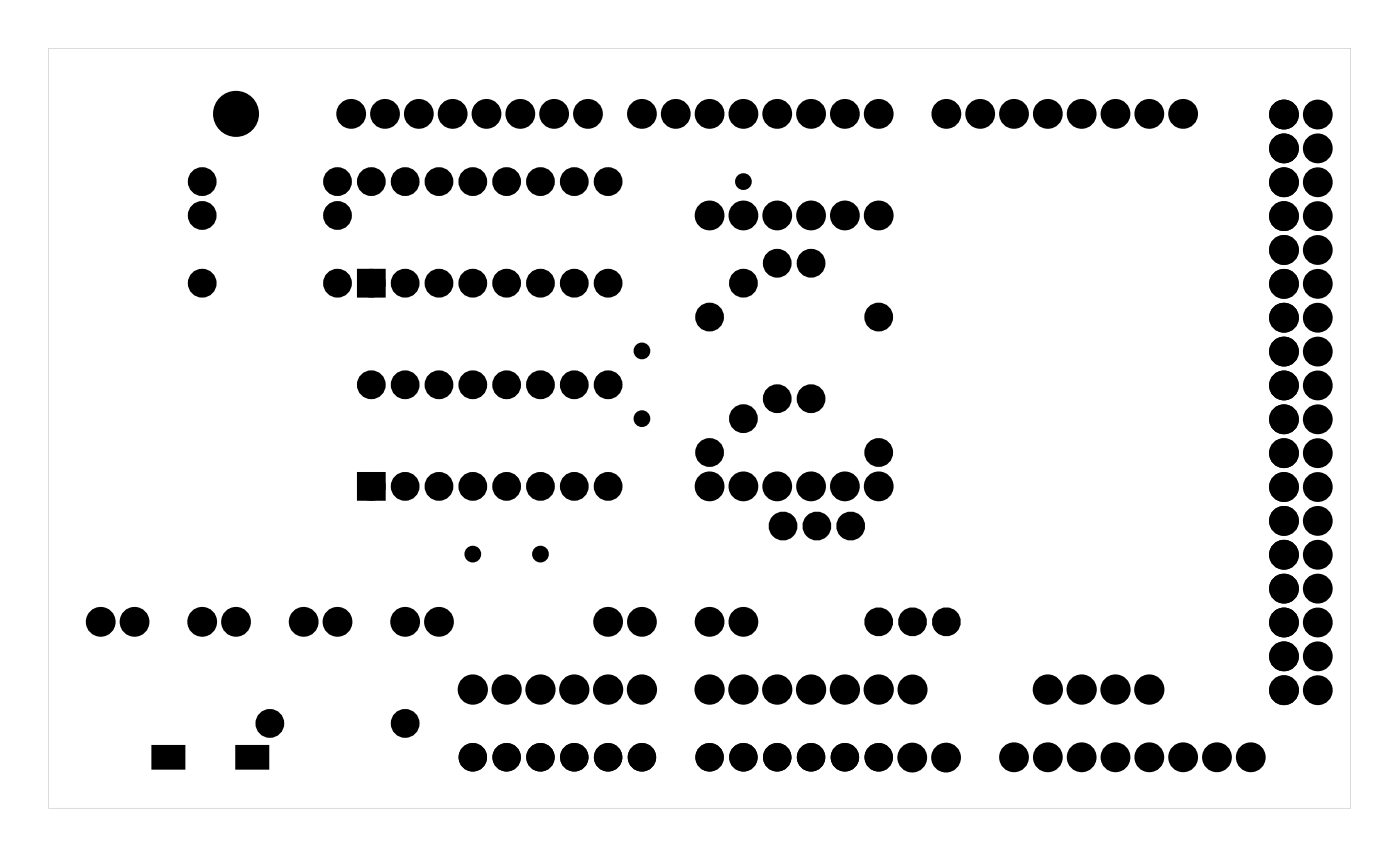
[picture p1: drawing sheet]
<svg xmlns="http://www.w3.org/2000/svg" width="105mm" height="64mm" viewBox="0 0 105 64" stroke-linecap="round" stroke-linejoin="round" font-family="sans-serif">
<g fill="#000">
<path d="M27.2 35.8h1.4v1.4h-1.4zM27.2 20.5h1.4v1.4h-1.4zM11.5 56h2.3v1.6h-2.3zM17.8 56h2.3v1.6h-2.3z"/>
<path d="M3.6 3.6h97.8v57h-97.8zM3.6 3.6v57h97.8v-57z"/>
</g>
<g fill="#000">
<circle cx="15.2" cy="13.6" r=".7"/>
<circle cx="15.2" cy="16.2" r=".7"/>
<circle cx="17.7" cy="8.5" r="1.6"/>
<circle cx="25.3" cy="13.6" r=".7"/>
<circle cx="25.3" cy="16.2" r=".7"/>
<circle cx="26.4" cy="8.5" r=".74"/>
<circle cx="27.9" cy="13.6" r=".7"/>
<circle cx="28.9" cy="8.5" r=".74"/>
<circle cx="30.4" cy="13.6" r=".7"/>
<circle cx="31.5" cy="8.5" r=".74"/>
<circle cx="33" cy="13.6" r=".7"/>
<circle cx="34" cy="8.5" r=".74"/>
<circle cx="35.5" cy="13.6" r=".7"/>
<circle cx="36.5" cy="8.5" r=".74"/>
<circle cx="38" cy="13.6" r=".7"/>
<circle cx="39.1" cy="8.5" r=".74"/>
<circle cx="40.6" cy="13.6" r=".7"/>
<circle cx="41.6" cy="8.5" r=".74"/>
<circle cx="43.1" cy="13.6" r=".7"/>
<circle cx="44.2" cy="8.5" r=".74"/>
<circle cx="45.7" cy="13.6" r=".7"/>
<circle cx="48.2" cy="8.5" r=".74"/>
<circle cx="50.7" cy="8.5" r=".74"/>
<circle cx="53.3" cy="16.2" r=".74"/>
<circle cx="53.3" cy="8.5" r=".74"/>
<circle cx="55.8" cy="13.6" r=".35"/>
<circle cx="55.8" cy="16.2" r=".74"/>
<circle cx="55.8" cy="8.5" r=".74"/>
<circle cx="58.4" cy="19.7" r=".7"/>
<circle cx="58.4" cy="16.2" r=".74"/>
<circle cx="58.4" cy="8.5" r=".74"/>
<circle cx="60.9" cy="19.7" r=".7"/>
<circle cx="60.9" cy="16.2" r=".74"/>
<circle cx="60.9" cy="8.5" r=".74"/>
<circle cx="63.4" cy="16.2" r=".74"/>
<circle cx="63.4" cy="8.5" r=".74"/>
<circle cx="66" cy="16.2" r=".74"/>
<circle cx="66" cy="8.5" r=".74"/>
<circle cx="71.1" cy="8.5" r=".74"/>
<circle cx="73.6" cy="8.5" r=".74"/>
<circle cx="76.1" cy="8.5" r=".74"/>
<circle cx="78.7" cy="8.5" r=".74"/>
<circle cx="81.2" cy="8.5" r=".74"/>
<circle cx="83.8" cy="8.5" r=".74"/>
<circle cx="86.3" cy="8.5" r=".74"/>
<circle cx="88.8" cy="8.5" r=".74"/>
<circle cx="96.4" cy="13.7" r=".74"/>
<circle cx="96.4" cy="18.8" r=".74"/>
<circle cx="96.4" cy="8.6" r=".74"/>
<circle cx="96.4" cy="11.1" r=".74"/>
<circle cx="96.4" cy="16.2" r=".74"/>
<circle cx="99" cy="13.7" r=".74"/>
<circle cx="99" cy="18.8" r=".74"/>
<circle cx="99" cy="8.6" r=".74"/>
<circle cx="99" cy="11.1" r=".74"/>
<circle cx="99" cy="16.2" r=".74"/>
<circle cx="15.2" cy="21.2" r=".7"/>
<circle cx="25.3" cy="21.2" r=".7"/>
<circle cx="27.9" cy="21.2" r=".7"/>
<circle cx="27.9" cy="28.9" r=".7"/>
<circle cx="27.9" cy="36.5" r=".7"/>
<circle cx="30.4" cy="21.2" r=".7"/>
<circle cx="30.4" cy="36.5" r=".7"/>
<circle cx="30.4" cy="28.9" r=".7"/>
<circle cx="33" cy="21.2" r=".7"/>
<circle cx="33" cy="36.5" r=".7"/>
<circle cx="33" cy="28.9" r=".7"/>
<circle cx="35.5" cy="21.2" r=".7"/>
<circle cx="35.5" cy="28.9" r=".7"/>
<circle cx="35.5" cy="36.5" r=".7"/>
<circle cx="38" cy="21.2" r=".7"/>
<circle cx="38" cy="36.5" r=".7"/>
<circle cx="38" cy="28.9" r=".7"/>
<circle cx="40.6" cy="21.2" r=".7"/>
<circle cx="40.6" cy="28.9" r=".7"/>
<circle cx="40.6" cy="36.5" r=".7"/>
<circle cx="43.1" cy="21.2" r=".7"/>
<circle cx="43.1" cy="36.5" r=".7"/>
<circle cx="43.1" cy="28.9" r=".7"/>
<circle cx="45.7" cy="21.2" r=".7"/>
<circle cx="45.7" cy="28.9" r=".7"/>
<circle cx="45.7" cy="36.5" r=".7"/>
<circle cx="48.2" cy="26.3" r=".35"/>
<circle cx="48.2" cy="31.4" r=".35"/>
<circle cx="53.3" cy="33.9" r=".7"/>
<circle cx="53.3" cy="23.8" r=".7"/>
<circle cx="53.3" cy="36.5" r=".74"/>
<circle cx="55.8" cy="31.4" r=".7"/>
<circle cx="55.8" cy="21.2" r=".7"/>
<circle cx="55.8" cy="36.5" r=".74"/>
<circle cx="58.4" cy="29.9" r=".7"/>
<circle cx="58.4" cy="36.5" r=".74"/>
<circle cx="58.8" cy="39.5" r=".7"/>
<circle cx="60.9" cy="29.9" r=".7"/>
<circle cx="60.9" cy="36.5" r=".74"/>
<circle cx="61.3" cy="39.5" r=".7"/>
<circle cx="63.4" cy="36.5" r=".74"/>
<circle cx="63.9" cy="39.5" r=".7"/>
<circle cx="66" cy="33.9" r=".7"/>
<circle cx="66" cy="23.8" r=".7"/>
<circle cx="66" cy="36.5" r=".74"/>
<circle cx="96.4" cy="26.4" r=".74"/>
<circle cx="96.4" cy="31.5" r=".74"/>
<circle cx="96.4" cy="34" r=".74"/>
<circle cx="96.4" cy="21.3" r=".74"/>
<circle cx="96.4" cy="23.8" r=".74"/>
<circle cx="96.4" cy="36.5" r=".74"/>
<circle cx="96.4" cy="28.9" r=".74"/>
<circle cx="96.4" cy="39.1" r=".74"/>
<circle cx="99" cy="26.4" r=".74"/>
<circle cx="99" cy="31.5" r=".74"/>
<circle cx="99" cy="34" r=".74"/>
<circle cx="99" cy="21.3" r=".74"/>
<circle cx="99" cy="23.8" r=".74"/>
<circle cx="99" cy="36.5" r=".74"/>
<circle cx="99" cy="28.9" r=".74"/>
<circle cx="99" cy="39.1" r=".74"/>
<circle cx="7.6" cy="46.6" r=".74"/>
<circle cx="10.1" cy="46.6" r=".74"/>
<circle cx="15.2" cy="46.6" r=".74"/>
<circle cx="17.7" cy="46.6" r=".74"/>
<circle cx="20.3" cy="54.3" r=".7"/>
<circle cx="22.8" cy="46.6" r=".74"/>
<circle cx="25.3" cy="46.6" r=".74"/>
<circle cx="30.4" cy="54.3" r=".7"/>
<circle cx="30.4" cy="46.6" r=".74"/>
<circle cx="33" cy="46.6" r=".74"/>
<circle cx="35.5" cy="51.7" r=".75"/>
<circle cx="35.5" cy="41.6" r=".35"/>
<circle cx="35.5" cy="56.8" r=".72"/>
<circle cx="38" cy="51.7" r=".75"/>
<circle cx="38" cy="56.8" r=".72"/>
<circle cx="40.6" cy="51.7" r=".75"/>
<circle cx="40.6" cy="41.6" r=".35"/>
<circle cx="40.6" cy="56.8" r=".72"/>
<circle cx="43.1" cy="51.7" r=".75"/>
<circle cx="43.1" cy="56.8" r=".72"/>
<circle cx="45.7" cy="51.7" r=".75"/>
<circle cx="45.7" cy="56.8" r=".72"/>
<circle cx="45.7" cy="46.6" r=".74"/>
<circle cx="48.2" cy="51.7" r=".75"/>
<circle cx="48.2" cy="56.8" r=".72"/>
<circle cx="48.2" cy="46.6" r=".74"/>
<circle cx="53.3" cy="51.7" r=".75"/>
<circle cx="53.3" cy="56.8" r=".72"/>
<circle cx="53.3" cy="46.6" r=".74"/>
<circle cx="55.8" cy="51.7" r=".75"/>
<circle cx="55.8" cy="56.8" r=".72"/>
<circle cx="55.8" cy="46.6" r=".74"/>
<circle cx="58.4" cy="51.7" r=".75"/>
<circle cx="58.4" cy="56.8" r=".72"/>
<circle cx="60.9" cy="51.7" r=".75"/>
<circle cx="60.9" cy="56.8" r=".72"/>
<circle cx="63.4" cy="51.7" r=".75"/>
<circle cx="63.4" cy="56.8" r=".72"/>
<circle cx="66" cy="51.7" r=".75"/>
<circle cx="66" cy="56.8" r=".72"/>
<circle cx="66" cy="46.6" r=".7"/>
<circle cx="68.5" cy="56.8" r=".74"/>
<circle cx="68.5" cy="51.7" r=".75"/>
<circle cx="68.5" cy="46.6" r=".7"/>
<circle cx="71" cy="56.8" r=".74"/>
<circle cx="71.1" cy="46.6" r=".7"/>
<circle cx="76.1" cy="56.8" r=".74"/>
<circle cx="78.7" cy="51.7" r=".75"/>
<circle cx="78.7" cy="56.8" r=".74"/>
<circle cx="81.2" cy="51.7" r=".75"/>
<circle cx="81.2" cy="56.8" r=".74"/>
<circle cx="83.8" cy="51.7" r=".75"/>
<circle cx="83.8" cy="56.8" r=".74"/>
<circle cx="86.3" cy="51.7" r=".75"/>
<circle cx="86.3" cy="56.8" r=".74"/>
<circle cx="88.8" cy="56.8" r=".74"/>
<circle cx="91.4" cy="56.8" r=".74"/>
<circle cx="93.9" cy="56.8" r=".74"/>
<circle cx="96.4" cy="51.8" r=".74"/>
<circle cx="96.4" cy="41.6" r=".74"/>
<circle cx="96.4" cy="44.2" r=".74"/>
<circle cx="96.4" cy="46.7" r=".74"/>
<circle cx="96.4" cy="49.2" r=".74"/>
<circle cx="99" cy="51.8" r=".74"/>
<circle cx="99" cy="41.6" r=".74"/>
<circle cx="99" cy="44.2" r=".74"/>
<circle cx="99" cy="46.7" r=".74"/>
<circle cx="99" cy="49.2" r=".74"/>
</g>
<g fill="none" stroke="#000" stroke-width=".55">
<circle cx="55.8" cy="13.6" r=".35"/>
<circle cx="48.2" cy="26.3" r=".35"/>
<circle cx="48.2" cy="31.4" r=".35"/>
<circle cx="35.5" cy="41.6" r=".35"/>
<circle cx="40.6" cy="41.6" r=".35"/>
</g>
<circle cx="68.5" cy="51.7" r=".75" fill="none" stroke="#000" stroke-width=".75" stroke-linecap="butt"/>
<g fill="none" stroke="#000" stroke-width=".76" stroke-linecap="butt">
<path d="M27.2 35.8h1.4v1.4h-1.4zM27.2 20.5h1.4v1.4h-1.4z"/>
<circle cx="15.2" cy="13.6" r=".7"/>
<circle cx="15.2" cy="16.2" r=".7"/>
<circle cx="25.3" cy="16.2" r=".7"/>
<circle cx="25.3" cy="13.6" r=".7"/>
<circle cx="26.4" cy="8.5" r=".74"/>
<circle cx="27.9" cy="13.6" r=".7"/>
<circle cx="28.9" cy="8.5" r=".74"/>
<circle cx="30.4" cy="13.6" r=".7"/>
<circle cx="31.5" cy="8.5" r=".74"/>
<circle cx="33" cy="13.6" r=".7"/>
<circle cx="34" cy="8.5" r=".74"/>
<circle cx="35.5" cy="13.6" r=".7"/>
<circle cx="36.5" cy="8.5" r=".74"/>
<circle cx="38" cy="13.6" r=".7"/>
<circle cx="39.1" cy="8.5" r=".74"/>
<circle cx="40.6" cy="13.6" r=".7"/>
<circle cx="41.6" cy="8.5" r=".74"/>
<circle cx="43.1" cy="13.6" r=".7"/>
<circle cx="44.2" cy="8.5" r=".74"/>
<circle cx="45.7" cy="13.6" r=".7"/>
<circle cx="48.2" cy="8.5" r=".74"/>
<circle cx="50.7" cy="8.5" r=".74"/>
<circle cx="53.3" cy="8.5" r=".74"/>
<circle cx="53.3" cy="16.2" r=".74"/>
<circle cx="55.8" cy="8.5" r=".74"/>
<circle cx="55.8" cy="16.2" r=".74"/>
<circle cx="58.4" cy="19.7" r=".7"/>
<circle cx="58.4" cy="8.5" r=".74"/>
<circle cx="58.4" cy="16.2" r=".74"/>
<circle cx="60.9" cy="19.7" r=".7"/>
<circle cx="60.9" cy="8.5" r=".74"/>
<circle cx="60.9" cy="16.2" r=".74"/>
<circle cx="63.4" cy="8.5" r=".74"/>
<circle cx="63.4" cy="16.2" r=".74"/>
<circle cx="66" cy="8.5" r=".74"/>
<circle cx="66" cy="16.2" r=".74"/>
<circle cx="71.1" cy="8.5" r=".74"/>
<circle cx="73.6" cy="8.5" r=".74"/>
<circle cx="76.1" cy="8.5" r=".74"/>
<circle cx="78.7" cy="8.5" r=".74"/>
<circle cx="81.2" cy="8.5" r=".74"/>
<circle cx="83.8" cy="8.5" r=".74"/>
<circle cx="86.3" cy="8.5" r=".74"/>
<circle cx="88.8" cy="8.5" r=".74"/>
<circle cx="96.4" cy="11.1" r=".74"/>
<circle cx="96.4" cy="8.6" r=".74"/>
<circle cx="96.4" cy="16.2" r=".74"/>
<circle cx="96.4" cy="13.7" r=".74"/>
<circle cx="96.4" cy="18.8" r=".74"/>
<circle cx="99" cy="11.1" r=".74"/>
<circle cx="99" cy="8.6" r=".74"/>
<circle cx="99" cy="13.7" r=".74"/>
<circle cx="99" cy="16.2" r=".74"/>
<circle cx="99" cy="18.8" r=".74"/>
<circle cx="15.2" cy="21.2" r=".7"/>
<circle cx="25.3" cy="21.2" r=".7"/>
<circle cx="27.9" cy="28.9" r=".7"/>
<circle cx="27.9" cy="36.5" r=".7"/>
<circle cx="27.9" cy="21.2" r=".7"/>
<circle cx="30.4" cy="28.9" r=".7"/>
<circle cx="30.4" cy="21.2" r=".7"/>
<circle cx="30.4" cy="36.5" r=".7"/>
<circle cx="33" cy="28.9" r=".7"/>
<circle cx="33" cy="21.2" r=".7"/>
<circle cx="33" cy="36.5" r=".7"/>
<circle cx="35.5" cy="28.9" r=".7"/>
<circle cx="35.5" cy="36.5" r=".7"/>
<circle cx="35.5" cy="21.2" r=".7"/>
<circle cx="38" cy="28.9" r=".7"/>
<circle cx="38" cy="21.2" r=".7"/>
<circle cx="38" cy="36.5" r=".7"/>
<circle cx="40.6" cy="28.9" r=".7"/>
<circle cx="40.6" cy="21.2" r=".7"/>
<circle cx="40.6" cy="36.5" r=".7"/>
<circle cx="43.1" cy="28.9" r=".7"/>
<circle cx="43.1" cy="21.2" r=".7"/>
<circle cx="43.1" cy="36.5" r=".7"/>
<circle cx="45.7" cy="28.9" r=".7"/>
<circle cx="45.7" cy="36.5" r=".7"/>
<circle cx="45.7" cy="21.2" r=".7"/>
<circle cx="53.3" cy="23.8" r=".7"/>
<circle cx="53.3" cy="33.9" r=".7"/>
<circle cx="53.3" cy="36.5" r=".74"/>
<circle cx="55.8" cy="21.2" r=".7"/>
<circle cx="55.8" cy="31.4" r=".7"/>
<circle cx="55.8" cy="36.5" r=".74"/>
<circle cx="58.4" cy="29.9" r=".7"/>
<circle cx="58.4" cy="36.5" r=".74"/>
<circle cx="58.8" cy="39.5" r=".7"/>
<circle cx="60.9" cy="29.9" r=".7"/>
<circle cx="60.9" cy="36.5" r=".74"/>
<circle cx="61.3" cy="39.5" r=".7"/>
<circle cx="63.4" cy="36.5" r=".74"/>
<circle cx="63.9" cy="39.5" r=".7"/>
<circle cx="66" cy="23.8" r=".7"/>
<circle cx="66" cy="33.9" r=".7"/>
<circle cx="66" cy="36.5" r=".74"/>
<circle cx="96.4" cy="39.1" r=".74"/>
<circle cx="96.4" cy="31.5" r=".74"/>
<circle cx="96.4" cy="34" r=".74"/>
<circle cx="96.4" cy="36.5" r=".74"/>
<circle cx="96.4" cy="28.9" r=".74"/>
<circle cx="96.4" cy="21.3" r=".74"/>
<circle cx="96.4" cy="23.8" r=".74"/>
<circle cx="96.4" cy="26.4" r=".74"/>
<circle cx="99" cy="36.5" r=".74"/>
<circle cx="99" cy="34" r=".74"/>
<circle cx="99" cy="39.1" r=".74"/>
<circle cx="99" cy="31.5" r=".74"/>
<circle cx="99" cy="28.9" r=".74"/>
<circle cx="99" cy="26.4" r=".74"/>
<circle cx="99" cy="23.8" r=".74"/>
<circle cx="99" cy="21.3" r=".74"/>
<circle cx="7.6" cy="46.6" r=".74"/>
<circle cx="10.1" cy="46.6" r=".74"/>
<circle cx="15.2" cy="46.6" r=".74"/>
<circle cx="17.7" cy="46.6" r=".74"/>
<circle cx="20.3" cy="54.3" r=".7"/>
<circle cx="22.8" cy="46.6" r=".74"/>
<circle cx="25.3" cy="46.6" r=".74"/>
<circle cx="30.4" cy="54.3" r=".7"/>
<circle cx="30.4" cy="46.6" r=".74"/>
<circle cx="33" cy="46.6" r=".74"/>
<circle cx="35.5" cy="51.7" r=".75"/>
<circle cx="38" cy="51.7" r=".75"/>
<circle cx="40.6" cy="51.7" r=".75"/>
<circle cx="43.1" cy="51.7" r=".75"/>
<circle cx="45.7" cy="51.7" r=".75"/>
<circle cx="45.7" cy="46.6" r=".74"/>
<circle cx="48.2" cy="51.7" r=".75"/>
<circle cx="48.2" cy="46.6" r=".74"/>
<circle cx="53.3" cy="51.7" r=".75"/>
<circle cx="53.3" cy="46.6" r=".74"/>
<circle cx="55.8" cy="51.7" r=".75"/>
<circle cx="55.8" cy="46.6" r=".74"/>
<circle cx="58.4" cy="51.7" r=".75"/>
<circle cx="60.9" cy="51.7" r=".75"/>
<circle cx="63.4" cy="51.7" r=".75"/>
<circle cx="66" cy="51.7" r=".75"/>
<circle cx="66" cy="46.6" r=".7"/>
<circle cx="68.5" cy="56.8" r=".74"/>
<circle cx="68.5" cy="46.6" r=".7"/>
<circle cx="71" cy="56.8" r=".74"/>
<circle cx="71.1" cy="46.6" r=".7"/>
<circle cx="76.1" cy="56.8" r=".74"/>
<circle cx="78.7" cy="51.7" r=".75"/>
<circle cx="78.7" cy="56.8" r=".74"/>
<circle cx="81.2" cy="51.7" r=".75"/>
<circle cx="81.2" cy="56.8" r=".74"/>
<circle cx="83.8" cy="51.7" r=".75"/>
<circle cx="83.8" cy="56.8" r=".74"/>
<circle cx="86.3" cy="51.7" r=".75"/>
<circle cx="86.3" cy="56.8" r=".74"/>
<circle cx="88.8" cy="56.8" r=".74"/>
<circle cx="91.4" cy="56.8" r=".74"/>
<circle cx="93.9" cy="56.8" r=".74"/>
<circle cx="96.4" cy="41.6" r=".74"/>
<circle cx="96.4" cy="46.7" r=".74"/>
<circle cx="96.4" cy="44.2" r=".74"/>
<circle cx="96.4" cy="49.2" r=".74"/>
<circle cx="96.4" cy="51.8" r=".74"/>
<circle cx="99" cy="46.7" r=".74"/>
<circle cx="99" cy="41.6" r=".74"/>
<circle cx="99" cy="44.2" r=".74"/>
<circle cx="99" cy="49.2" r=".74"/>
<circle cx="99" cy="51.8" r=".74"/>
</g>
<g fill="none" stroke="#000" stroke-width=".69" stroke-linecap="butt">
<circle cx="35.5" cy="56.8" r=".72"/>
<circle cx="38" cy="56.8" r=".72"/>
<circle cx="40.6" cy="56.8" r=".72"/>
<circle cx="43.1" cy="56.8" r=".72"/>
<circle cx="45.7" cy="56.8" r=".72"/>
<circle cx="48.2" cy="56.8" r=".72"/>
<circle cx="53.3" cy="56.8" r=".72"/>
<circle cx="55.8" cy="56.8" r=".72"/>
<circle cx="58.4" cy="56.8" r=".72"/>
<circle cx="60.9" cy="56.8" r=".72"/>
<circle cx="63.4" cy="56.8" r=".72"/>
<circle cx="66" cy="56.8" r=".72"/>
</g>
<g fill="none" stroke="#000" stroke-width=".25">
<path d="M11.5 56h2.3v1.6h-2.3zM17.8 56h2.3v1.6h-2.3z"/>
<circle cx="17.7" cy="8.5" r="1.6"/>
</g>
</svg>
